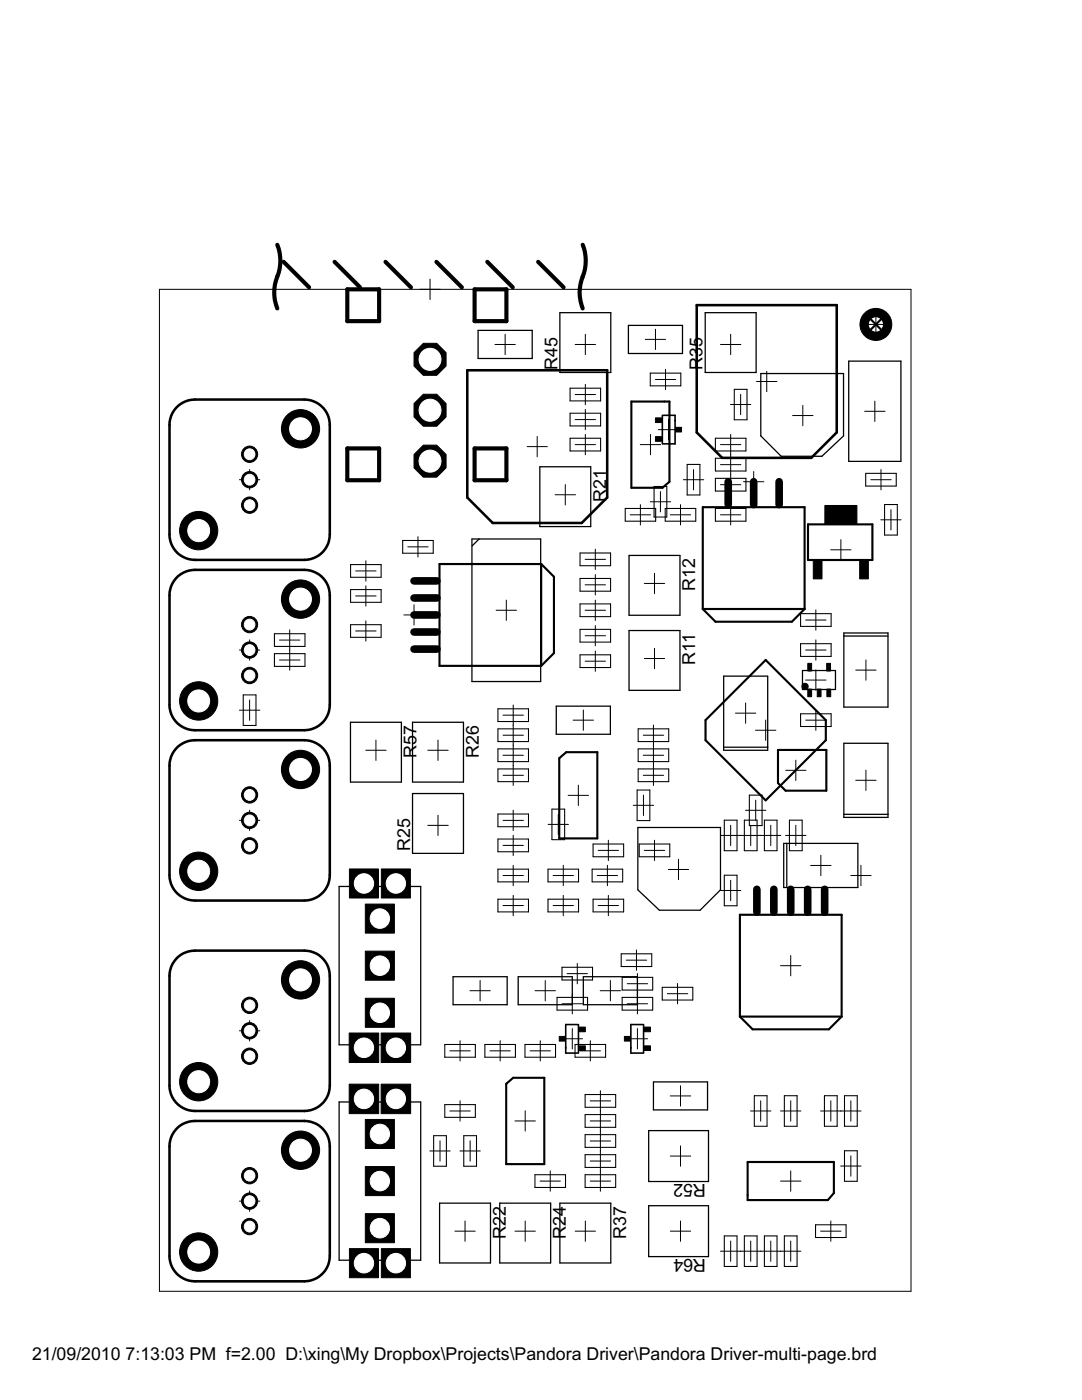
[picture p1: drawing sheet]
<svg xmlns="http://www.w3.org/2000/svg" width="216mm" height="279mm" viewBox="0 0 216 279" stroke-linecap="round" stroke-linejoin="round" font-family="sans-serif">
<defs><g id="words">
<g font-size="4">
<text x="111.2" y="73.8" transform="rotate(-90 111.2 73.8)">R45</text>
<text x="140.2" y="73.8" transform="rotate(-90 140.2 73.8)">R35</text>
<text x="120.9" y="100.2" transform="rotate(-90 120.9 100.2)">R21</text>
<text x="138.7" y="117.9" transform="rotate(-90 138.7 117.9)">R12</text>
<text x="138.7" y="132.6" transform="rotate(-90 138.7 132.6)">R11</text>
<text x="83.1" y="151.2" transform="rotate(-90 83.1 151.2)">R57</text>
<text x="95.5" y="151.2" transform="rotate(-90 95.5 151.2)">R26</text>
<text x="81.8" y="169.8" transform="rotate(-90 81.8 169.8)">R25</text>
<text x="140.9" y="236.3" transform="rotate(-180 140.9 236.3)">R52</text>
<text x="100.9" y="247.2" transform="rotate(-90 100.9 247.2)">R22</text>
<text x="112.9" y="247.2" transform="rotate(-90 112.9 247.2)">R24</text>
<text x="124.9" y="247.2" transform="rotate(-90 124.9 247.2)">R37</text>
<text x="140.9" y="251.3" transform="rotate(-180 140.9 251.3)">R64</text>
<text x="6.4" y="271.4">21/09/2010</text>
<text x="25.1" y="271.4">7:13:03 PM f=2.00 D:\xing\My Dropbox\Projects\Pandora Driver\Pandora Driver-multi-page.brd</text>
</g>
</g></defs>
<g fill="#000" stroke="#000" stroke-width=".2">
<path d="M31.8 57.7v200zM85.8 55.7v4.1zM83.8 57.7h4zM31.8 57.7h150zM100.8 66.7v4.1zM98.8 68.7h4zM116.8 66.7v4.1zM114.8 78.7h4zM114.8 68.7h4zM130.8 65.7v4.1zM132.8 73.7v4.1zM128.8 67.7h4z"/>
<path d="M130.8 75.7h4zM145.8 66.7v4.1zM143.8 68.7h4zM153 74.1v4.1zM151 76.1h4zM174.8 62.7v4.1zM172.7 64.7h4.1zM49.8 93.7v4.1zM47.8 95.7h4zM107.2 87.1v4.1zM105.2 89.1h4zM110.8 98.7h4z"/>
<path d="M116.8 76.7v4.1zM116.8 86.7v4.1zM116.8 81.7v4.1zM114.8 88.7h4zM114.8 83.7h4zM129.8 86.7v4.1zM127.8 88.7h4zM133.4 83.7v4.1zM131.4 85.7h4zM138.4 93.7v4.1zM136.4 95.7h4zM145.8 94.7v4.1z"/>
<path d="M145.8 86.7v4.1zM145.8 90.7v4.1zM147.8 78.7v4.1zM143.8 96.7h4zM143.8 88.7h4zM143.8 92.7h4zM145.8 80.7h4zM150.4 94.1v4.1zM148.4 96.1h4zM160.2 80.9v4.1zM158.2 82.9h4zM174.6 80.1v4z"/>
<path d="M175.8 93.7v4.1zM172.5 82.1h4.1zM173.8 95.7h4zM73 111.9v4.1zM71 118.9h4zM71 113.9h4zM83.4 107.1v4.1zM81.4 109.1h4zM112.8 96.7v4.1zM118.8 109.6v4.1zM118.8 114.7v4zM116.8 111.6h4z"/>
<path d="M116.8 116.7h4zM127.8 100.7v4.1zM125.8 102.7h4zM130.6 114.4v4.1zM131.8 98.1v4.1zM128.6 116.4h4zM129.8 100.1h4zM135.8 100.7v4.1zM133.8 102.7h4zM145.8 100.7v4.1zM143.8 102.7h4zM167.8 107.7v4.1z"/>
<path d="M165.8 109.7h4zM177.8 101.7v4.1zM175.7 103.7h4.1zM49.8 127.7v4.1zM47.8 129.7h4zM57.8 125.7v4.1zM57.8 129.7v4.1zM55.8 127.7h4zM55.8 131.7h4zM73 116.9v4.1zM73 123.9v4.1zM71 125.9h4z"/>
<path d="M82.6 120.7v4.1zM80.6 122.7h4zM101 119.8v4zM99 121.8h4.1zM118.8 119.8v4zM118.8 124.8v4.1zM118.8 129.9v4.1zM116.8 121.8h4zM116.8 126.9h4zM116.8 132h4zM130.6 129.4v4.1zM128.6 131.4h4z"/>
<path d="M162.8 121.7v4.1zM162.8 127.7v4.1zM162.8 133.7v4.1zM160.8 123.7h4zM160.8 129.7h4zM160.8 135.7h4zM172.8 131.7v4.1zM170.8 133.7h4zM49.8 139.7v4.1zM47.8 141.7h4zM75 147.7v4.1zM73 149.7h4z"/>
<path d="M87.4 147.7v4.1zM85.4 149.7h4zM102.4 148.7v4.1zM102.4 140.7v4.1zM102.4 144.7v4.1zM102.4 152.7v4.1zM100.4 150.7h4zM100.4 142.7h4zM100.4 146.7h4zM100.4 154.7h4zM116.4 141.7v4.1zM113.4 158.7h4z"/>
<path d="M114.4 143.7h4zM130.4 144.7v4.1zM130.4 148.7v4.1zM130.4 152.7v4.1zM128.4 146.7h4zM128.4 150.7h4zM128.4 154.7h4zM148.8 140.3v4.1zM146.7 142.3h4.1zM152.8 143.7v4.1zM150.7 145.7h4.1zM158.8 151.7v4.1z"/>
<path d="M156.8 153.7h4zM162.8 141.7v4.1zM160.8 143.7h4zM172.8 153.7v4.1zM170.8 155.7h4zM49.8 161.7v4.1zM47.8 163.7h4zM87.4 162.7v4.1zM85.4 164.7h4zM102.4 166.7v4.1zM102.4 161.7v4.1zM102.4 172.7v4.1z"/>
<path d="M100.4 168.7h4zM100.4 163.7h4zM100.4 174.7h4zM111.4 162.5v4.1zM112.4 172.7v4.1zM109.4 164.5h4zM110.4 174.7h4zM115.4 156.7v4.1zM121.2 172.7v4.1zM121.4 167.7v4zM119.2 174.7h4zM119.4 169.7h4z"/>
<path d="M128.4 158.7v4.1zM126.4 160.7h4zM130.6 167.7v4zM128.6 169.7h4zM135.4 171.5v4.1zM133.3 173.5h4.1zM145.8 164.7v4.1zM145.8 175.7v4zM143.8 166.7h4zM143.8 177.7h4zM149.8 164.7v4.1zM150.8 159.7v4z"/>
<path d="M147.8 166.7h4zM148.8 161.7h4zM153.8 164.7v4.1zM151.8 166.7h4zM158.8 164.7v4.1zM156.8 166.7h4zM163.8 170.7v4.1zM161.8 172.7h4zM171.8 172.7v4.1zM169.8 174.7h4zM75.8 190.7v4.1zM73.8 192.7h4z"/>
<path d="M95.8 195.7v4zM93.8 197.7h4zM102.4 178.7v4.1zM100.4 180.7h4zM108.8 195.7v4zM106.8 197.7h4zM112.4 178.7v4.1zM110.4 180.7h4zM115.2 192.3v4zM113.2 194.3h4zM121.4 178.7v4.1zM121.8 195.7v4z"/>
<path d="M119.4 180.7h4zM119.8 197.7h4zM127 189.6v4.1zM127.2 194.3v4.1zM125 191.6h4zM125.2 196.3h4zM133.2 198.3h4zM157.8 190.7v4.1zM155.7 192.7h4.1zM49.8 203.7v4.1zM47.8 205.7h4zM91.8 207.7v4.1z"/>
<path d="M89.8 209.7h4zM99.8 207.7v4.1zM97.8 209.7h4zM107.8 207.7v4.1zM105.8 209.7h4zM114.2 205.3v4zM114.2 198.3v4.1zM112.2 207.3h4zM112.2 200.3h4zM117.8 207.7v4.1zM115.8 209.7h4zM117.8 219.7h4z"/>
<path d="M127.2 205.3v4zM127.2 198.3v4.1zM125.2 207.3h4zM125.2 200.3h4zM135.2 196.3v4zM133.8 218.7h4zM47.8 239.7h4zM75.8 233.7v4zM73.8 235.7h4zM87.8 227.7v4zM85.8 229.7h4zM91.8 219.7v4.1z"/>
<path d="M93.8 227.7v4zM89.8 221.7h4zM91.8 229.7h4zM104.8 221.7v4zM102.8 223.7h4zM109.8 233.7v4zM107.8 235.7h4zM119.8 225.7v4zM119.8 229.7v4zM119.8 233.7v4zM119.8 217.7v4zM119.8 221.7v4z"/>
<path d="M117.8 227.7h4zM117.8 231.7h4zM117.8 235.7h4zM117.8 223.7h4zM135.8 228.7v4zM135.8 216.7v4zM133.8 230.7h4zM151.8 219.7v4.1zM149.8 221.7h4zM157.8 233.7v4zM157.8 219.7v4.1zM155.7 235.7h4.1z"/>
<path d="M155.7 221.7h4.1zM165.8 219.7v4.1zM163.7 221.7h4.1zM169.8 230.7v4zM169.8 219.7v4.1zM167.7 232.7h4.1zM167.7 221.7h4.1zM31.8 257.7h150zM49.8 237.7v4zM92.8 243.7v4zM90.8 245.7h4zM104.8 243.7v4z"/>
<path d="M102.8 245.7h4zM116.8 243.7v4zM114.8 245.7h4zM135.8 243.7v4zM133.8 245.7h4zM145.8 247.7v4zM143.8 249.7h4zM149.8 247.7v4zM147.8 249.7h4zM153.8 247.7v4zM151.8 249.7h4zM157.8 247.7v4z"/>
<path d="M155.7 249.7h4.1zM165.8 243.7v4zM163.7 245.7h4.1zM181.8 57.7v200z"/>
<circle cx="174.8" cy="64.8" r="3.2"/>
<circle cx="49.8" cy="90.7" r="1.62"/>
<circle cx="49.8" cy="95.7" r="1.62"/>
<circle cx="60" cy="85.6" r="3.8"/>
<circle cx="39.6" cy="105.9" r="3.8"/>
<circle cx="49.8" cy="100.8" r="1.62"/>
<circle cx="60" cy="119.6" r="3.8"/>
<circle cx="39.6" cy="139.9" r="3.8"/>
<circle cx="49.8" cy="129.7" r="1.62"/>
<circle cx="49.8" cy="134.8" r="1.62"/>
<circle cx="49.8" cy="124.7" r="1.62"/>
<circle cx="160.6" cy="137" r=".64"/>
<circle cx="49.8" cy="158.6" r="1.62"/>
<circle cx="60" cy="153.6" r="3.8"/>
<circle cx="39.6" cy="173.9" r="3.8"/>
<circle cx="49.8" cy="168.8" r="1.62"/>
<circle cx="49.8" cy="163.7" r="1.62"/>
<circle cx="60" cy="195.6" r="3.8"/>
<circle cx="39.6" cy="215.9" r="3.8"/>
<circle cx="49.8" cy="205.7" r="1.62"/>
<circle cx="49.8" cy="200.6" r="1.62"/>
<circle cx="49.8" cy="210.8" r="1.62"/>
<circle cx="49.8" cy="239.7" r="1.62"/>
<circle cx="49.8" cy="234.6" r="1.62"/>
<circle cx="60" cy="229.6" r="3.8"/>
<circle cx="39.6" cy="249.9" r="3.8"/>
<circle cx="49.8" cy="244.8" r="1.62"/>
</g>
<g fill="#000" stroke="#000" stroke-width=".21">
<path d="M113.7 77.5h6.1zM113.7 77.5v2.5zM129.8 74.5v2.5zM129.8 77h6zM129.8 74.5h6zM135.8 74.5v2.5zM146.5 77.7h2.6zM113.7 80h6.1zM113.7 87.5v2.5zM113.7 82.5h6.1zM113.7 85h6.1zM113.7 82.5v2.5z"/>
<path d="M119.8 77.5v2.5zM113.7 90h6.1zM113.7 87.5h6.1zM119.8 87.5v2.5zM119.8 82.5v2.5zM130.5 97.1h2.6zM137.1 92.7v6.1zM137.1 92.7h2.6zM139.7 92.7v6.1zM137.1 98.8h2.6zM142.7 95.5h6.1zM142.7 98h6.1z"/>
<path d="M142.7 95.5v2.5zM142.7 87.5h6.1zM142.7 90h6.1zM142.7 87.5v2.5zM142.7 91.5v2.5zM146.5 77.7v6.1zM146.5 83.8h2.6zM148.8 95.5v2.5zM148.8 87.5v2.5zM142.7 94h6.1zM142.7 91.5h6.1zM148.8 91.5v2.5z"/>
<path d="M149.1 77.7v6.1zM172.7 94.5v2.5zM172.7 97h6.1zM172.7 94.5h6.1zM178.8 94.5v2.5zM70 117.7h6.1zM70 112.7v2.5zM76.1 117.7v2.5zM70 112.7h6.1zM70 115.2h6.1zM76.1 112.7v2.5zM80.3 110.4h6.1z"/>
<path d="M80.3 107.9h6.1zM80.3 107.9v2.5zM86.4 107.9v2.5zM115.7 110.4h6.1zM115.7 112.9h6.1zM115.7 110.4v2.5zM115.7 115.4h6.1zM115.7 118h6.1zM115.7 115.4v2.6zM121.8 110.4v2.5zM121.8 115.4v2.6zM124.8 101.5v2.5z"/>
<path d="M130.5 97.1v6.1zM124.8 104h6zM124.8 101.5h6zM130.8 101.5v2.5zM132.7 101.5v2.5zM133.1 97.1v6.1zM130.5 103.2h2.6zM132.7 104h6.1zM132.7 101.5h6.1zM138.8 101.5v2.5zM142.7 101.5h6.1zM142.7 104h6.1z"/>
<path d="M142.7 101.5v2.5zM148.8 101.5v2.5zM176.5 100.7v6.1zM176.5 106.8h2.5zM179 100.7v6.1zM176.5 100.7h2.5zM48.5 138.7h2.6zM54.8 126.5v2.5zM54.8 130.5v2.5zM54.8 126.5h6.1zM54.8 129h6.1zM60.9 126.5v2.5z"/>
<path d="M54.8 130.5h6.1zM54.8 133h6.1zM60.9 130.5v2.5zM70 120.2h6.1zM70 117.7v2.5zM70 124.7v2.5zM70 124.7h6.1zM70 127.2h6.1zM76.1 124.7v2.5zM115.7 120.5h6.1zM115.7 123.1h6.1zM115.7 120.5v2.6z"/>
<path d="M115.7 125.6h6.1zM115.7 128.1h6.1zM115.7 125.6v2.5zM115.7 130.7h6.1zM115.7 133.2h6.1zM115.7 130.7v2.5zM121.8 120.5v2.6zM121.8 125.6v2.5zM121.8 130.7v2.5zM159.7 122.5v2.5zM159.7 128.5h6.1zM159.7 131h6.1z"/>
<path d="M159.7 128.5v2.5zM159.7 125h6.1zM159.7 122.5h6.1zM165.8 122.5v2.5zM165.8 128.5v2.5zM48.5 138.7v6.1zM51.1 138.7v6.1zM48.5 144.8h2.6zM99.4 149.5v2.5zM99.4 141.5v2.5zM99.4 145.5v2.5zM99.4 153.5v2.5z"/>
<path d="M99.4 152h6.1zM99.4 149.5h6.1zM105.5 149.5v2.5zM99.4 144h6.1zM99.4 141.5h6.1zM105.5 141.5v2.5zM99.4 148h6.1zM99.4 145.5h6.1zM105.5 145.5v2.5zM99.4 156h6.1zM99.4 153.5h6.1zM105.5 153.5v2.5z"/>
<path d="M127.1 157.7v6.1zM127.1 157.7h2.6zM127.3 145.5v2.5zM127.3 149.5v2.5zM127.3 153.5v2.5zM129.7 157.7v6.1zM127.3 148h6.1zM127.3 145.5h6.1zM133.4 145.5v2.5zM127.3 152h6.1zM127.3 149.5h6.1zM133.4 149.5v2.5z"/>
<path d="M127.3 156h6.1zM127.3 153.5h6.1zM133.4 153.5v2.5zM149.5 158.7v6.1zM152.1 158.7v6.1zM149.5 158.7h2.6zM159.7 142.5h6.1zM159.7 145h6.1zM159.7 142.5v2.5zM165.8 142.5v2.5zM99.4 179.5h6.1zM99.4 179.5v2.5z"/>
<path d="M99.4 167.4v2.6zM99.4 162.5h6.1zM99.4 165h6.1zM99.4 162.5v2.5zM99.4 173.5h6.1zM99.4 176h6.1zM99.4 173.5v2.5zM99.4 170h6.1zM99.4 167.4h6.1zM105.5 167.4v2.6zM105.5 162.5v2.5zM105.5 173.5v2.5z"/>
<path d="M109.3 179.5v2.5zM109.3 173.5v2.5zM110.1 161.5v6.1zM110.1 161.5h2.6zM112.7 161.5v6.1zM110.1 167.6h2.6zM109.3 179.5h6.1zM109.3 176h6.1zM109.3 173.5h6.1zM115.4 173.5v2.5zM118.2 173.5v2.5zM118.3 168.4h6.1z"/>
<path d="M118.3 171h6.1zM118.3 168.4v2.6zM118.3 179.5v2.5zM118.2 176h6zM118.2 173.5h6zM124.2 173.5v2.5zM124.4 168.4v2.6zM118.3 179.5h6.1zM127.6 168.4h6zM127.6 171h6zM127.6 168.4v2.6zM127.1 163.8h2.6z"/>
<path d="M133.6 168.4v2.6zM144.5 163.7v6.1zM144.5 163.7h2.6zM144.5 174.7h2.6zM147.1 163.7v6.1zM144.5 169.8h2.6zM148.5 163.7v6.1zM148.5 163.7h2.6zM149.5 164.8h2.6zM151.1 163.7v6.1zM148.5 169.8h2.6zM152.5 163.7v6.1z"/>
<path d="M152.5 163.7h2.5zM155 163.7v6.1zM152.5 169.8h2.5zM157.5 163.7v6.1zM157.5 163.7h2.6zM160.1 163.7v6.1zM157.5 169.8h2.6zM99.4 182h6.1zM105.5 179.5v2.5zM112.1 195.6h6.1zM112.1 193h6.1zM112.1 193v2.6z"/>
<path d="M109.3 182h6.1zM115.4 179.5v2.5zM111.1 199.1h6.1zM117.2 199.1v2.5zM118.2 193v2.6zM124 190.4v2.5zM124.1 197.6h6.1zM124.1 195.1h6.1zM124.1 195.1v2.5zM118.3 182h6.1zM124.4 179.5v2.5zM124 190.4h6z"/>
<path d="M124 192.9h6zM130 190.4v2.5zM130.2 195.1v2.5zM124.1 199.1h6.1zM130.2 199.1v2.5zM132.1 197v2.6zM132.1 197h6.1zM132.1 199.6h6.1zM138.2 197v2.6zM144.5 174.7v6.1zM147.1 174.7v6.1zM144.5 180.8h2.6z"/>
<path d="M88.8 208.4v2.6zM88.8 211h6zM88.8 208.4h6zM94.8 208.4v2.6zM96.8 208.4v2.6zM96.8 211h6zM96.8 208.4h6zM102.8 208.4v2.6zM104.8 208.4v2.6zM104.8 211h6zM104.8 208.4h6zM110.8 208.4v2.6z"/>
<path d="M111.1 199.1v2.5zM114.7 208.4v2.6zM116.8 218.4h6.1zM116.8 218.4v2.6zM111.1 201.6h6.1zM114.7 211h6.1zM114.7 208.4h6.1zM120.8 208.4v2.6zM124.1 199.1v2.5zM124.1 201.6h6.1zM150.5 218.7v6.1zM150.5 218.7h2.6z"/>
<path d="M153.1 218.7v6.1zM156.5 218.7h2.5zM164.5 218.7v6.1zM164.5 218.7h2.5zM167 218.7v6.1zM168.5 218.7h2.5zM86.5 226.7v6zM86.5 232.7h2.6zM88.8 220.5v2.5zM89.1 226.7v6zM86.5 226.7h2.6zM92.5 226.7v6z"/>
<path d="M92.5 232.7h2.6zM88.8 223h6zM88.8 220.5h6zM94.8 220.5v2.5zM95.1 226.7v6zM92.5 226.7h2.6zM106.7 234.4v2.6zM106.7 237h6.1zM106.7 234.4h6.1zM112.8 234.4v2.6zM116.8 226.4v2.6zM116.8 230.4v2.6z"/>
<path d="M116.8 234.4h6.1zM116.8 237h6.1zM116.8 234.4v2.6zM116.8 221h6.1zM116.8 222.4h6.1zM116.8 225h6.1zM116.8 222.4v2.6zM116.8 229h6.1zM116.8 226.4h6.1zM122.9 226.4v2.6zM116.8 233h6.1zM116.8 230.4h6.1z"/>
<path d="M122.9 230.4v2.6zM122.9 234.4v2.6zM122.9 218.4v2.6zM122.9 222.4v2.6zM150.5 224.8h2.6zM156.5 218.7v6.1zM159 218.7v6.1zM156.5 224.8h2.5zM164.5 224.8h2.5zM168.5 229.7v6.1zM168.5 229.7h2.5zM168.5 218.7v6.1z"/>
<path d="M171 229.7v6.1zM168.5 235.8h2.5zM171 218.7v6.1zM168.5 224.8h2.5zM144.5 246.7v6.1zM144.5 246.7h2.6zM147.1 246.7v6.1zM144.5 252.8h2.6zM148.5 246.7v6.1zM148.5 246.7h2.6zM151.1 246.7v6.1zM148.5 252.8h2.6z"/>
<path d="M152.5 246.7v6.1zM152.5 246.7h2.5zM155 246.7v6.1zM152.5 252.8h2.5zM156.5 246.7v6.1zM156.5 246.7h2.5zM159 246.7v6.1zM156.5 252.8h2.5zM162.7 247h6.1zM162.7 244.4h6.1zM162.7 244.4v2.6zM168.8 244.4v2.6z"/>
</g>
<g fill="#000" stroke="#000" stroke-width=".51">
<path d="M38.9 79.7h21.8zM93.2 73.9v25.4zM93.2 73.9h28zM139 60.9v25.4zM139 60.9h28zM65.8 84.8v21.9zM93.2 99.3l5.1 5.1zM121.2 73.9v25.4zM139 86.3l5.1 5.1zM144.1 91.4h17.8zM161.9 91.4l5.1-5.1zM167 60.9v25.4z"/>
<path d="M33.8 84.8v21.9zM38.9 113.7h21.8zM38.9 111.7h21.8zM65.8 118.8v21.9zM98.3 104.4h17.8zM116.1 104.4l5.1-5.1zM33.8 118.8v21.9zM38.9 147.7h21.8zM38.9 145.7h21.8zM65.8 152.8v21.8zM33.8 152.8v21.8zM38.9 179.7h21.8z"/>
<path d="M38.9 189.7h21.8zM65.8 194.8v21.8zM33.8 194.8v21.8zM38.9 223.7h21.8zM38.9 221.7h21.8zM65.8 228.8v21.8zM33.8 228.8v21.8zM38.9 255.7h21.8z"/>
</g>
<g fill="#000" stroke="#000" stroke-width=".42">
<path d="M173.2 63.2l3.1 3.1zM173.2 66.3l3.1-3.1zM126 80.1h6.6zM126 80.1v17.2zM126 97.3h6.2zM132.6 80.1h1zM133.6 80.1v16zM132.2 97.3l1.4-1.2zM87.7 112.6v20.3zM87.7 112.6h20.3zM108 112.6l2.5 2.5zM140.2 101.2v20.3z"/>
<path d="M140.2 101.2h20.3zM161.2 104.6v7.2zM161.2 104.6h12.9zM174.1 104.6v7.2zM161.2 111.8h12.9zM87.7 132.9h20.3zM108 112.6v20.3zM108 132.9l2.5-2.6zM110.5 115.1v15.2zM140.2 121.5h20.3zM140.2 121.5l2.6 2.6zM142.8 124.1h15.2z"/>
<path d="M152.8 131.7l-12 12zM160.5 101.2v20.3zM160.5 121.5l-2.5 2.6zM111.6 151.3l1.4-1.2zM113 150.1h6.2zM119.2 150.1v17.2zM140.8 143.7v4zM140.8 147.7l12 12zM152.8 159.7l12-12zM155.2 149.7v6.6zM155.2 149.7h9.7zM155.2 156.3l1.6 1.5z"/>
<path d="M164.8 143.7v4zM152.8 131.7l12 12zM164.9 149.7v8.1zM156.8 157.8h8.1zM111.6 151.3v16zM111.6 167.3h1zM112.6 167.3h6.6zM147.6 182.6v20.3zM147.6 182.6h20.3zM101 216.3l1.4-1.2zM102.4 215.1h6.2zM108.6 215.1v17.2z"/>
<path d="M147.6 202.9h20.3zM147.6 202.9l2.6 2.5zM150.2 205.4h15.2zM167.9 182.6v20.3zM167.9 202.9l-2.5 2.5zM101 216.3v16zM101 232.3h1zM102 232.3h6.6zM149.2 239.5h16zM149.2 231.9v6.6zM149.2 238.5v1zM166.4 238.1l-1.2 1.4z"/>
<path d="M166.4 231.9v6.2zM149.2 231.9h17.2z"/>
</g>
<g fill="#000" stroke="#000" stroke-width="1.5">
<path d="M82.6 119.3h4.6zM82.6 115.9h4.6zM145.3 96.1v4.6zM150.4 96.1v4.6zM155.5 96.1v4.6zM82.6 122.7h4.6zM82.6 126.1h4.6zM82.6 129.5h4.6zM151 177.5v4.6zM154.4 177.5v4.6zM157.8 177.5v4.6zM161.2 177.5v4.6z"/>
<path d="M164.5 177.5v4.6z"/>
</g>
<g fill="#000" stroke="#000" stroke-width=".2">
<path d="M130.8 83.4h1.2v.9h-1.2zM130.8 87.1h1.2v1h-1.2zM134.8 85.3h1.2v.9h-1.2zM162.3 111.8h1.7v3.7h-1.7zM164.6 100.9h6.4v3.7h-6.4zM171.5 111.8h1.8v3.7h-1.8zM161.2 132.4h.7v1.5h-.7zM161.2 137.5h.7v1.5h-.7zM163.1 137.5h.7v1.5h-.7zM165 132.4h.7v1.5h-.7zM165 137.5h.8v1.5h-.8zM69.7 173.4h5.8v5.8h-5.8z"/>
<path d="M76.1 173.4h5.8v5.8h-5.8zM72.9 189.8h5.8v5.8h-5.8zM72.9 180.4h5.8v5.8h-5.8zM69.7 206.2h5.9v5.8h-5.9zM72.9 199.2h5.8v5.8h-5.8zM76.1 206.2h5.8v5.8h-5.8zM111.6 206.8h1.2v1h-1.2zM115.6 208.7h1.2v1h-1.2zM115.6 205h1.2v.9h-1.2zM124.6 206.8h1.2v1h-1.2zM128.6 208.7h1.2v1h-1.2zM128.6 205h1.2v.9h-1.2z"/>
<path d="M69.7 216.4h5.9v5.8h-5.9zM72.9 232.8h5.8v5.8h-5.8zM72.9 223.4h5.8v5.8h-5.8zM76.1 216.4h5.8v5.8h-5.8zM69.7 249.2h5.8v5.8h-5.8zM72.9 242.2h5.8v5.8h-5.8zM76.1 249.2h5.8v5.8h-5.8z"/>
<circle cx="85.8" cy="71.7" r="3.5"/>
<circle cx="85.8" cy="81.9" r="3.5"/>
<circle cx="85.8" cy="92" r="3.5"/>
</g>
<g fill="#000" stroke="#000" stroke-width=".32">
<path d="M132.2 82.9v5.7zM132.3 88.6h2.4zM134.7 83.9v4.7zM132.3 82.9h2.4zM134.7 83.9v.1zM134.7 82.9v1zM112.9 204.5v4.6zM112.9 210.2h2.4zM112.9 209v.1zM112.9 209.1v1.1zM112.9 204.5h2.4zM115.4 204.5v5.7z"/>
<path d="M125.9 204.5v4.6zM125.9 210.2h2.4zM125.9 209v.1zM125.9 209.1v1.1zM125.9 204.5h2.4zM128.4 204.5v5.7z"/>
</g>
<g fill="#000" stroke="#000" stroke-width=".25">
<path d="M95.4 65.9v5.6zM95.4 65.9h10.8zM95.4 71.5h10.8zM106.2 65.9v5.6zM111.7 74.3h10.2zM111.7 62.4v11.9zM121.9 62.4v11.9zM111.7 62.4h10.2zM125.4 64.9v5.6zM125.4 64.9h10.8zM125.4 70.5h10.8zM136.2 64.9v5.6z"/>
<path d="M140.7 74.3h10.2zM140.7 62.4v11.9zM150.9 62.4v11.9zM140.7 62.4h10.2zM151.8 74.5v12.5zM151.8 74.5h16.5zM169.4 72.1h10.4zM179.8 72.1v20zM107.7 93.2v11.9zM107.7 93.2h10.2zM151.8 87l4.1 4.1zM155.9 91.1h8.1z"/>
<path d="M164 91.1l4.3-4.1zM168.3 74.5v12.5zM169.4 72.1v20zM169.4 92.1h10.4zM94.2 107.6h1.4zM95.6 107.6h12.3zM95.6 107.6l-1.4 1.3zM107.7 105.1h10.2zM107.9 107.6v28.4zM117.9 93.2v11.9zM125.5 110.8v12zM125.5 110.8h10.2z"/>
<path d="M94.2 107.6v28.4zM94.2 136h13.7zM125.5 122.8h10.2zM125.5 125.8v12zM125.5 137.8h10.2zM135.7 110.8v12zM125.5 125.8h10.2zM135.7 125.8v12zM144.4 134.9h8.8zM153.2 134.9v14.2zM160.1 133.8h6.6zM160.1 133.8v3.8z"/>
<path d="M166.7 133.8v3.8zM160.1 137.6h6.6zM168.4 126.3v.6zM168.4 126.3h8.8zM168.4 126.9h8.8zM177.2 126.3v14.8zM69.9 144.1v12zM69.9 156.1h10.2zM69.9 144.1h10.2zM80.1 144.1v12zM82.3 144.1v12zM82.3 156.1h10.2z"/>
<path d="M82.3 158.4v11.9zM82.3 144.1h10.2zM92.5 144.1v12zM82.3 158.4h10.2zM111 140.9h10.8zM111 140.9v5.6zM121.8 140.9v5.6zM111 146.5h10.8zM144.4 134.9v14.8zM153.2 149.1v.6zM144.4 149.7h8.8zM144.4 149.1h8.8z"/>
<path d="M168.4 148.3h8.8zM168.4 126.9v14.2zM177.2 148.3v14.2zM168.4 141.1h8.8zM67.7 176.9h16.2zM82.3 170.3h10.2zM83.9 176.9v31.6zM92.5 158.4v11.9zM127.3 165.1h16.5zM127.3 165.1v12.5zM143.8 165.1v12.5zM143.8 177.6l-4.1 4.1z"/>
<path d="M156.4 168.3h14.8zM156.4 168.3v8.8zM156.4 177.1h.6zM157 168.3v8.8zM168.4 148.3v14.8zM171.2 168.3v8.8zM157 177.1h14.2zM177.2 162.5v.6zM168.4 163.1h8.8zM168.4 162.5h8.8zM90.4 194.9h10.8zM101.2 194.9v5.6z"/>
<path d="M103.4 194.9h10.8zM114.2 194.9v5.6zM116.4 194.9h10.8zM127.2 194.9v5.6zM127.3 177.6l4.3 4.1zM131.6 181.7h8.1zM67.7 219.9h16.2zM67.7 176.9v31.6zM83.9 219.9v31.6zM67.7 208.5h16.2zM90.4 194.9v5.6zM90.4 200.5h10.8z"/>
<path d="M103.4 194.9v5.6zM103.4 200.5h10.8zM116.4 194.9v5.6zM116.4 200.5h10.8zM130.4 215.9h10.8zM141.2 215.9v5.6zM129.4 225.6v10.2zM129.4 235.8h12zM130.4 215.9v5.6zM130.4 221.5h10.8zM141.4 225.6v10.2zM129.4 225.6h12z"/>
<path d="M67.7 219.9v31.6zM67.7 251.5h16.2zM87.7 240.1v12zM87.7 252.1h10.2zM87.7 240.1h10.2zM97.9 240.1v12zM99.7 240.1v12zM99.7 252.1h10.2zM99.7 240.1h10.2zM109.9 240.1v12zM111.7 240.1v12zM111.7 252.1h10.2z"/>
<path d="M111.7 240.1h10.2zM121.9 240.1v12zM129.4 240.6v10.2zM129.4 250.8h12zM141.4 240.6v10.2zM129.4 240.6h12z"/>
</g>
<g fill="none" stroke="#000" stroke-width=".51">
<path d="M38.9 79.7a5.1 5.1 0 0 0-5.1 5.1M60.7 79.7a5.1 5.1 0 0 1 5.1 5.1M33.8 106.7a5.1 5.1 0 0 0 5.1 5M38.9 113.7a5 5 0 0 0-5.1 5.1M60.7 113.7a5.1 5.1 0 0 1 5.1 5.1M65.8 106.7a5.1 5.1 0 0 1-5.1 5M33.8 140.7a5.1 5.1 0 0 0 5.1 5M38.9 147.7a5 5 0 0 0-5.1 5.1M60.7 147.7a5.1 5.1 0 0 1 5.1 5.1M65.8 140.7a5.1 5.1 0 0 1-5.1 5M33.8 174.6a5.1 5.1 0 0 0 5.1 5.1M65.8 174.6a5.1 5.1 0 0 1-5.1 5.1"/>
<path d="M38.9 189.7a5 5 0 0 0-5.1 5.1M60.7 189.7a5.1 5.1 0 0 1 5.1 5.1M33.8 216.6a5.1 5.1 0 0 0 5.1 5.1M65.8 216.6a5.1 5.1 0 0 1-5.1 5.1M38.9 223.7a5 5 0 0 0-5.1 5.1M60.7 223.7a5.1 5.1 0 0 1 5.1 5.1M33.8 250.6a5.1 5.1 0 0 0 5.1 5.1M65.8 250.6a5.1 5.1 0 0 1-5.1 5.1"/>
</g>
<g fill="#fff" stroke="#fff" stroke-width=".2">
<circle cx="49.8" cy="205.7" r="1.07"/>
<circle cx="49.8" cy="210.8" r="1.07"/>
<circle cx="39.6" cy="215.9" r="2.19"/>
<circle cx="60" cy="195.6" r="2.19"/>
<circle cx="49.8" cy="200.6" r="1.07"/>
<circle cx="49.8" cy="95.7" r="1.07"/>
<circle cx="49.8" cy="90.7" r="1.07"/>
<circle cx="60" cy="85.6" r="2.19"/>
<circle cx="39.6" cy="105.9" r="2.19"/>
<circle cx="49.8" cy="100.8" r="1.07"/>
<circle cx="85.8" cy="81.9" r="2.19"/>
<circle cx="85.8" cy="92" r="2.19"/>
<circle cx="85.8" cy="71.7" r="2.19"/>
<circle cx="49.8" cy="129.7" r="1.07"/>
<circle cx="49.8" cy="124.7" r="1.07"/>
<circle cx="60" cy="119.6" r="2.19"/>
<circle cx="39.6" cy="139.9" r="2.19"/>
<circle cx="49.8" cy="134.8" r="1.07"/>
<circle cx="75.8" cy="235.7" r="1.94"/>
<circle cx="75.8" cy="226.3" r="1.94"/>
<circle cx="75.8" cy="245.1" r="1.94"/>
<circle cx="72.6" cy="252.1" r="1.94"/>
<circle cx="79" cy="252.1" r="1.94"/>
<circle cx="79" cy="219.3" r="1.94"/>
<circle cx="72.6" cy="219.3" r="1.94"/>
<circle cx="49.8" cy="239.7" r="1.07"/>
<circle cx="49.8" cy="244.8" r="1.07"/>
<circle cx="39.6" cy="249.9" r="2.19"/>
<circle cx="60" cy="229.6" r="2.19"/>
<circle cx="49.8" cy="234.6" r="1.07"/>
<circle cx="75.8" cy="192.7" r="1.94"/>
<circle cx="75.8" cy="202.1" r="1.94"/>
<circle cx="75.8" cy="183.3" r="1.94"/>
<circle cx="79" cy="176.3" r="1.94"/>
<circle cx="72.6" cy="176.3" r="1.94"/>
<circle cx="72.6" cy="209.1" r="1.94"/>
<circle cx="79" cy="209.1" r="1.94"/>
<circle cx="49.8" cy="163.7" r="1.07"/>
<circle cx="49.8" cy="158.6" r="1.07"/>
<circle cx="60" cy="153.6" r="2.19"/>
<circle cx="39.6" cy="173.9" r="2.19"/>
<circle cx="49.8" cy="168.8" r="1.07"/>
<circle cx="174.8" cy="64.8" r="1.32"/>
</g>
<g fill="#000" stroke="#000" stroke-width=".83">
<path d="M56.6 52.3l5.1 5zM66.8 52.3l5 5zM69.3 57.7v6.4zM69.3 57.7h6.3zM76.9 52.3l5.1 5zM87.1 52.3l5.1 5zM94.7 57.7v6.4zM97.2 52.3l5.1 5zM94.7 57.7h6.3zM107.4 52.3l5.1 5zM69.3 64.1h6.3zM75.6 57.7v6.4z"/>
<path d="M94.7 64.1h6.3zM101 57.7v6.4zM69.3 89.5v6.3zM69.3 95.8h6.3zM75.6 89.5v6.3zM69.3 89.5h6.3zM94.7 89.5v6.3zM94.7 95.8h6.3zM101 89.5v6.3zM94.7 89.5h6.3z"/>
</g>
<path d="M55.3 48.9a9 9 0 0 1-.2 7.1 8.4 8.4 0 0 0 .2 5.6M116.3 48.9a9 9 0 0 1-.3 7.1 8.4 8.4 0 0 0 .3 5.6" fill="none" stroke="#000" stroke-width=".83"/>
<circle cx="174.8" cy="64.7" r="2.3" fill="none" stroke="#000" stroke-width=".32"/>
<use href="#words"/>
</svg>
